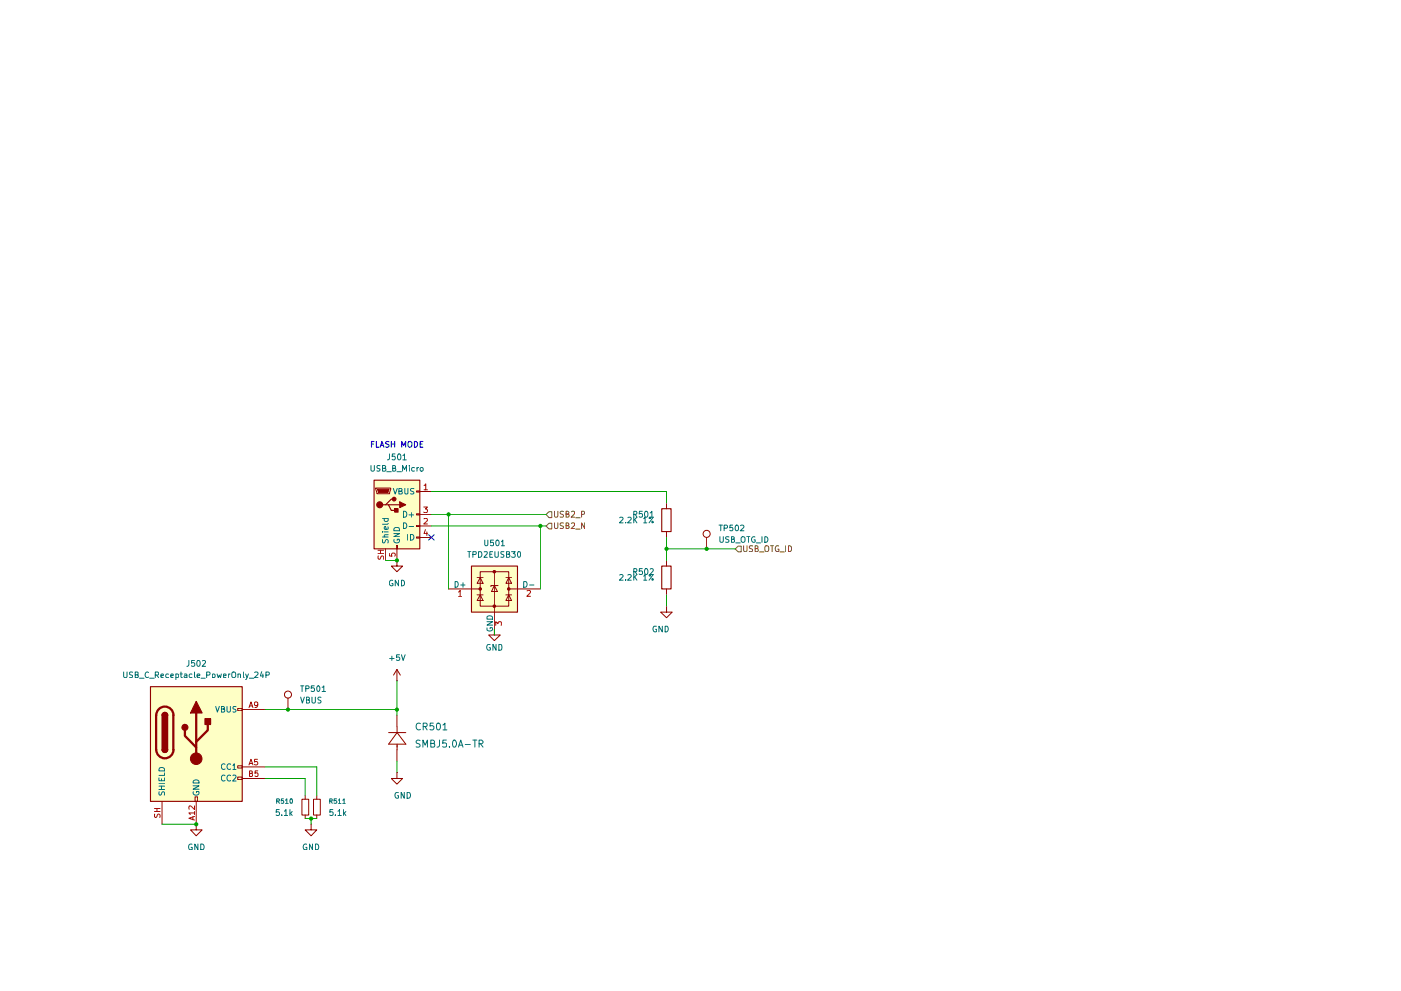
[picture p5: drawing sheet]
<svg xmlns="http://www.w3.org/2000/svg" width="420mm" height="297mm" viewBox="0 0 420 297" stroke-linecap="round" stroke-linejoin="round" font-family="sans-serif">
<g fill="#feffc5">
<path d="M112.2 144h13.7v20.5h-13.7z"/>
<path d="M141.4 169.7h13.8v13.8h-13.8z"/>
<path d="M45.2 205.9h27.5v34.3h-27.5z"/>
</g>
<path d="M112.2 143.9h13.7v20.6h-13.7z" fill="none" stroke="#900100" stroke-width=".34"/>
<path d="M112.7 146.3h4.5v.3l-.4 1.4h-3.8z" fill="none" stroke="#900100" stroke-width=".3"/>
<path d="M113.2 146.6h3.5l-.4 1.1h-2.8z" fill="#900100"/>
<path d="M113.2 146.6h3.5l-.4 1.1h-2.8z" fill="none" stroke="#900100" stroke-width=".3"/>
<circle cx="113.9" cy="151.3" r=".89" fill="#900100"/>
<g fill="none" stroke="#900100" stroke-width=".34">
<path d="M115.7 151.3h.8l.8 1.7h1.7M116.5 151.3h3.4M118.2 149.6h-.9l-1.6 1.7h-1"/>
<circle cx="113.9" cy="151.3" r=".89"/>
</g>
<circle cx="118.2" cy="149.6" r=".55" fill="#900100"/>
<circle cx="118.2" cy="149.6" r=".55" fill="none" stroke="#900100" stroke-width=".34"/>
<path d="M118.9 163.5h.3v1h-.3z" fill="none" stroke="#900100" stroke-width=".3"/>
<path d="M118.4 152.5h1v1h-1z" fill="#900100"/>
<path d="M118.4 152.5h1v1h-1z" fill="none" stroke="#900100" stroke-width=".34"/>
<path d="M119.9 150.5l1.8 .8-1.8 .8z" fill="#900100"/>
<path d="M119.9 150.5l1.8 .8-1.8 .8z" fill="none" stroke="#900100" stroke-width=".34"/>
<path d="M124.9 147.2h1v.3h-1zM124.9 154h1v.3h-1zM124.9 157.5h1v.3h-1zM125.9 147.3h3.5M125.9 157.6h3.5M125.9 154.2h3.5M115.7 164.5v3.5M119 168v1.7h1.7l-1.7 1.7-1.7-1.7h1.7M119 168h.1M119 164.5v3.5M124.9 161h1v.3h-1zM125.9 161.1h3.5" fill="none" stroke="#900100" stroke-width=".3"/>
<path d="M127.1 152h1.1l-.6 .6 .5 .1v.8l-.3 .2-.7-.2M127.2 145.5l.5-.5v1.8M127.2 155.5l.6-.1 .4 .5-1.1 1.2h1.1M127.2 146.8h1M127.6 158.7l-.4 1.2h1M128 159.4v1.1M113.4 165.9h1.7M113.4 164.9h1.7M113.5 166.6v1h.5l.3-.8 .4-.2 .4 .4-.1 .6M114.1 164.9v1M116.8 165.9v.7l.8 .1-.1-.8h.9l.1 .2-.1 .6" fill="none" stroke="#b30200" stroke-width=".3"/>
<g fill="none" stroke="#006f70" stroke-width=".3">
<path d="M114.7 159.4h.1M114.7 155.4h1.7M115.2 159.4h1.2M115.3 155.4l-.1 .6 .4 .3 .7-.2v-.7M116.3 157.9l.1 .5-.2 .3-.9-.1v-.7l.4-.1 .1 .9M116.4 156.9l-.2 .2h-1.5M117.9 146.4l.6 1.7 .6-1.7M118.1 159.9h1.7l-1.7 1h1.7M118.2 158.4a.9 .9 0 0 1 1.1-.3 .9 .9 0 0 1 .5 1h-1.7zM119.6 147.2h.8l.1-.6-.9-.2v1.7h.7l.3-.1v-.4l-.4-.4M121 156.7a.86 .86 0 0 1 1 .9 .86 .86 0 0 1-1 .8zM121 153.2a.9 .9 0 0 1 1 .9 .9 .9 0 0 1-1 .9z"/>
<path d="M121.4 146.4v1.4l.4 .3 .5-.3v-1.4M122.7 157.8h1.3M122.7 154.3h1.3M123.4 153.7v1.3M124.1 146.5l-.7-.1-.3 .3 .2 .5 .7 .3v.5h-.9M114.7 161.7l.1 .9h.5l.4-.7 .4-.2 .3 .4-.1 .6M114.7 161h1.7M116.4 160.3l-1.1 .1 .1 .6M118.2 161.7a.81 .81 0 0 0 .8 1 .81 .81 0 0 0 .7-1.1h-.6v.4M122.3 160.2v1.7M123.1 160.2a.86 .86 0 0 1 1 .8 .86 .86 0 0 1-1 .9z"/>
</g>
<path d="M164.6 153.4h.9v1.8h-.9l-.8-1z" fill="#fff"/>
<path d="M164.6 153.4h.9v1.8h-.9l-.8-1zM166.3 153.2v1.5l.3 .3 .5-.1 .2-.2v-1.5M169 153.3l-.9 .1v.5l.7 .4 .2 .4-.3 .3-.7-.1M169.8 154.1l.6-.1 .1-.6-.7-.2v1.8h.5l.4-.6-.4-.3M171.4 153.4l.8-.1 .1 .7-1 1h1M172.6 155.2h1.4M174.4 154.2l.8-.1 .1-.7-.9-.2v1.8" fill="none" stroke="#7c6100" stroke-width=".3"/>
<path d="M164.6 156.8h.9v1.7h-.9l-.8-.8z" fill="#fff"/>
<path d="M163.8 157.7l.8-.9h.9v1.7h-.9zM166.3 156.7v1.4l.3 .3h.4l.3-.3v-1.4M169 156.8l-.7-.1-.3 .4 .1 .4 .9 .4-.1 .3-.9 .1M169.8 157.6l.6-.1 .1-.6-.7-.2v1.7h.5l.4-.5-.4-.3M171.4 156.9l.8-.1 .1 .7-1 .9h1M172.6 158.6h1.4M175.3 156.7v1.7l-.9-1.7v1.7" fill="none" stroke="#7c6100" stroke-width=".3"/>
<path d="M198.5 152.5h2.8v6.8h-2.8zM141.4 169.7h13.8v13.8h-13.8zM198.5 169.7h2.8v6.8h-2.8z" fill="none" stroke="#900100" stroke-width=".34"/>
<path d="M199.9 150.8v1.7M199.9 159.3v1.8M141.4 176.5h2.6M143.1 173.1h1.8M143.1 178.3h1.8M144 171.4h8.6v10.3h-8.6zM199.9 168v1.7M199.9 176.5v1.8M148.3 188.6v1.7h1.7l-1.7 1.7-1.7-1.7h1.7M148.3 188.6h.1M199.9 181.7v1.8h-1.8l1.8 1.7 1.7-1.7h-1.7M199.9 181.7h.1" fill="none" stroke="#900100" stroke-width=".3"/>
<circle cx="144" cy="176.5" r=".38" fill="#900100"/>
<g fill="none" stroke="#900100" stroke-width=".3">
<path d="M144 173.1l.9 1.7h-1.8zM144 178.3l.9 1.7h-1.8z"/>
<circle cx="144" cy="176.5" r=".38"/>
</g>
<circle cx="148.2" cy="171.4" r=".38" fill="#900100"/>
<g fill="none" stroke="#900100" stroke-width=".3">
<path d="M148.3 171.4v12.1"/>
<circle cx="148.2" cy="171.4" r=".38"/>
</g>
<circle cx="148.2" cy="181.7" r=".38" fill="#900100"/>
<g fill="none" stroke="#900100" stroke-width=".3">
<path d="M148.3 175.5l.9 1.8h-1.8zM149.4 175.5h-2.2v.4M151.7 173.1h1.7M151.7 178.3h1.7"/>
<circle cx="148.2" cy="181.7" r=".38"/>
</g>
<circle cx="152.6" cy="176.5" r=".38" fill="#900100"/>
<g fill="none" stroke="#900100" stroke-width=".3">
<path d="M134.5 176.5h6.9M152.6 173.1l.8 1.7h-1.7zM152.6 178.3l.8 1.7h-1.7zM152.6 176.5h9.5M148.3 183.5v6.8"/>
<circle cx="152.6" cy="176.5" r=".38"/>
</g>
<path d="M137.5 177.5l.5-.5v1.7M137.5 178.7h.9M158.1 177.1l.6-.1 .4 .5-1.1 1.2h1.1M148.7 187.5v-1.1l.7 .5 .1-.5h.8v1.1" fill="none" stroke="#b30200" stroke-width=".3"/>
<path d="M136.5 174.3h.6a.95 .95 0 0 1 .3 1.1 .95 .95 0 0 1-.9 .6zM138.2 175.3h1.2M138.9 174.7v1.3M157.1 174.3h.6a.95 .95 0 0 1 .3 1.1 .95 .95 0 0 1-.9 .6zM158.8 175.3h1.3M146 188.2v.6a.84 .84 0 0 0 1.1 .4 .84 .84 0 0 0 .5-1.1h-.6v.4M146 186.4h1.7l-1.7 1h1.7M146.2 184.7a.93 .93 0 0 1 1.1-.1 .93 .93 0 0 1 .4 1h-1.7z" fill="none" stroke="#006f70" stroke-width=".3"/>
<path d="M221.4 163.7h.9v1.7h-.9l-.9-.9z" fill="#fff"/>
<path d="M221.4 163.7h.9v1.7h-.9l-.9-.9zM223 163.6v1.4l.4 .4 .5-.1 .1-.3v-1.4M225.7 163.7h-.9v.6l.8 .3 .1 .4-.3 .4-.7-.1M226.5 164.4l.7-.1v-.6l-.7-.1v1.8h.6l.3-.6-.4-.4M227.8 165.4h1.3M229.4 163.8l.4-.2a.6 .6 0 0 1 .7 .6v.6a.59 .59 0 0 1-.5 .6 .59 .59 0 0 1-.6-.6zM231.1 163.6h.9M231.6 163.6v1.8M233.5 163.7a.81 .81 0 0 0-1 .8 .81 .81 0 0 0 1.1 .7v-.6h-.3M233.9 165.4h1.3M235.6 163.6v1.8M236.5 163.6a.89 .89 0 0 1 .9 .9 .89 .89 0 0 1-.9 .9z" fill="none" stroke="#7c6100" stroke-width=".3"/>
<g fill="none" stroke="#900100" stroke-width=".3">
<path d="M211.9 161.1v3.4M71.3 212.3h1.3v.7h-1.3zM58.5 238.8h.8v1.4h-.8zM71.3 229.5h1.3v.7h-1.3zM71.3 232.9h1.3v.8h-1.3zM90.6 239.6h2v4.7h-2zM91.5 238.4v1.1M58.8 247.1v1.7h1.8l-1.8 1.7-1.7-1.7h1.7M58.8 247.1h.1M91.5 244.3v1.1M93.3 247.1v1.7h1.7l-1.7 1.7-1.8-1.7h1.8M93.3 247.1h.1"/>
<circle cx="211.9" cy="160" r="1.06"/>
</g>
<path d="M45.1 205.8h27.5v34.4h-27.5z" fill="none" stroke="#900100" stroke-width=".34"/>
<path d="M46.8 214.4v10.3" fill="none" stroke="#900100" stroke-width=".68"/>
<path d="M48.6 214.4h1.7v10.3h-1.7z" fill="#900100"/>
<path d="M48.6 214.4h1.7v10.3h-1.7zM48.6 214.4a.85 .85 0 0 1 .8-.9 .85 .85 0 0 1 .9 .9" fill="none" stroke="#900100" stroke-width=".34"/>
<path d="M48.8 213.8a.85 .85 0 0 1 1-.2 .85 .85 0 0 1 .5 .8h-1.7z" fill="#900100"/>
<path d="M48.6 214.4a.85 .85 0 0 1 .8-.9 .85 .85 0 0 1 .9 .9M48.6 224.7a.85 .85 0 0 0 .8 .9 .85 .85 0 0 0 .9-.9" fill="none" stroke="#900100" stroke-width=".34"/>
<path d="M46.9 214.4a2.58 2.58 0 0 1 2.5-2.6 2.58 2.58 0 0 1 2.6 2.6M46.9 224.7a2.58 2.58 0 0 0 2.5 2.6 2.58 2.58 0 0 0 2.6-2.6" fill="none" stroke="#900100" stroke-width=".68"/>
<path d="M48.6 224.7h1.7a.85 .85 0 0 1-.9 .9 .85 .85 0 0 1-.8-.9z" fill="#900100"/>
<path d="M48.6 224.7a.85 .85 0 0 0 .8 .9 .85 .85 0 0 0 .9-.9" fill="none" stroke="#900100" stroke-width=".34"/>
<path d="M52 214.4v10.3" fill="none" stroke="#900100" stroke-width=".68"/>
<circle cx="55.5" cy="218" r=".89" fill="#900100"/>
<circle cx="55.5" cy="218" r=".89" fill="none" stroke="#900100" stroke-width=".34"/>
<path d="M58.8 210.2l1.8 3.5h-3.5z" fill="#900100"/>
<path d="M58.8 210.2l1.8 3.5h-3.5z" fill="none" stroke="#900100" stroke-width=".34"/>
<path d="M55.5 218.9v1.7l3.3 3.4M58.8 213.7v13.7M62.3 217.2v1.7l-3.5 3.4" fill="none" stroke="#900100" stroke-width=".68"/>
<circle cx="58.8" cy="227.4" r="1.74" fill="#900100"/>
<circle cx="58.8" cy="227.4" r="1.74" fill="none" stroke="#900100" stroke-width=".3"/>
<path d="M61.5 215.4h1.7v1.8h-1.7z" fill="#900100"/>
<path d="M61.5 215.4h1.7v1.8h-1.7z" fill="none" stroke="#900100" stroke-width=".34"/>
<g fill="none" stroke="#900100" stroke-width=".3">
<path d="M72.6 212.7h6.9M86.4 209.2v3.5M116.5 219.6h5.2M119 204h.1M119 200.7l-1 1.7M119 200.7l1.1 1.7M119 200.7v3.3M119 214.4l.1 5.2M119.1 219.6l2.6 3.5h-5.2zM72.6 229.9h6.9M72.6 233.3h6.9M94 239.6h2.1v4.7h-2.1z"/>
<path d="M95 238.4v1.1M119 231.6v1.7h1.7l-1.7 1.7-1.7-1.7h1.7M119 231.6h.1M119.1 223.1l-.1 5.1M48.6 240.2v6.9M58.8 240.2v6.9M95 244.3v1.1"/>
<circle cx="86.4" cy="208.2" r="1.06"/>
</g>
<g fill="none" stroke="#b30200" stroke-width=".3">
<path d="M74.7 212.1l.6-1.7 .6 1.7M74.8 211.6h.9M77.3 211.2l-.3 .3-.5-.1-.1-.8 .6-.2 .3 .3-.1 1-.2 .3-.5 .1M74.7 229.3l.6-1.7 .6 1.7M74.8 231.8l.7-.1 .1-.5-.8-.1v1.6h.6l.4-.5-.4-.4M74.8 228.9h.9M77.2 227.6h-.8l-.1 .8 .8-.1 .1 .8-.2 .2-.7-.2M77.3 231.1h-.8v.7l.8-.1v1l-.8-.1M46.3 243.2h1.7M46.3 242.3h1.7M46.4 244l.1 .9 .3 .1 .4-.8 .5-.2 .3 .3-.1 .7M47.1 242.3v.9"/>
<path d="M57.8 244.9v.8M58.3 244.7l-1.7 .6 1.7 .5M58.3 243.7h-1.7l.5 .5M58.3 241.6v1.1l-1.2-1.1-.5 .3 .1 .7M58.3 243.2v1"/>
</g>
<g fill="none" stroke="#006f70" stroke-width=".3">
<path d="M64.7 211.8l.5 1.6 .6-1.6M66.4 212.5h.7l.1-.6-.8-.1v1.6h.7l.3-.5-.4-.4M68.1 211.8v1.3l.3 .3h.5l.2-.3v-1.3M70.8 211.8h-.7l-.2 .1v.5l.7 .3 .2 .4-.4 .3h-.6M47.7 233.2v.8h1.7v-.8M47.7 236.6h1.7M47.7 235.6h1.7M47.7 234.8h1.7M47.8 237.3v1h.5l.3-.8 .4-.2 .4 .4-.1 .6M47.8 230.2a.93 .93 0 0 1 1.1-.1 .93 .93 0 0 1 .5 1h-1.7zM48.4 233.4v.6M48.4 235.6v1"/>
<path d="M49.4 231.6v.8h-1.7M57.9 235.5h1.8l-1.8 1.1h1.8M58 237.3a.81 .81 0 0 0 .8 1.1 .81 .81 0 0 0 .7-1.2h-.6v.4M58 234.1a.95 .95 0 0 1 1.1-.3 .95 .95 0 0 1 .6 .9h-1.8zM67.5 229.1a.76 .76 0 0 0-1.1 .7 .76 .76 0 0 0 1.1 .7M67.5 232.5a.79 .79 0 0 0-1.1 .7 .79 .79 0 0 0 1.1 .7M69.2 229.1a.76 .76 0 0 0-1.1 .7 .76 .76 0 0 0 1.1 .7M69.2 232.5a.79 .79 0 0 0-1.1 .7 .79 .79 0 0 0 1.1 .7M69.8 229.4l.5-.5v1.7M69.8 232.5l.6-.2 .4 .5-1 1.3h1M69.8 230.6h1"/>
</g>
<g fill="none" stroke="#00a100" stroke-width=".3">
<path d="M129.4 154.2h34.3M129.4 157.6h34.3M129.4 147.3h70.5v3.5M134.5 154.2v22.3M162.1 157.6v18.9M115.7 168h3.3M199.9 161.1v6.9M199.9 178.3v3.4M199.9 164.5h20.6M148.3 188.6v1.7M79.5 212.7h39.5M119 204v10.4"/>
<path d="M79.5 229.9h15.5v8.5M79.5 233.3h12v5.1M119 228.2v3.4M48.6 247.1h10.2M91.5 245.4h3.5M93.3 245.4v1.7"/>
</g>
<g fill="none" stroke="#2000ce" stroke-width=".34">
<path d="M111.4 133.1h.6M112.2 132.3h-.8v1.7M112.9 132.3v1.7h.8M114 134l.6-1.7 .5 1.7M114.2 133.5h.8M116.7 132.4l-.7-.1-.3 .3 .1 .4 .9 .5-.4 .5-.6-.1M117.3 133.1h1.1M117.3 132.3v1.7M118.4 132.3v1.7M120.5 134v-1.7l.6 1.2 .6-1.2v1.7M122.4 132.6l.4-.3 .5 .1 .2 1a.59 .59 0 0 1-.6 .7 .59 .59 0 0 1-.6-.7zM124.3 132.3a.85 .85 0 0 1 .9 .9 .85 .85 0 0 1-.9 .8z"/>
<path d="M126 133.1h.6M126.8 132.3h-.8v1.7h.8"/>
</g>
<path d="M128.5 160.3l1.7 1.6M130.2 160.3l-1.7 1.6" fill="none" stroke="#140093" stroke-width=".3"/>
<g fill="#00a100">
<circle cx="119" cy="168" r=".64"/>
<circle cx="199.9" cy="164.5" r=".64"/>
<circle cx="134.5" cy="154.2" r=".64"/>
<circle cx="162.1" cy="157.6" r=".64"/>
<circle cx="211.9" cy="164.5" r=".64"/>
<circle cx="86.4" cy="212.7" r=".64"/>
<circle cx="58.8" cy="247.1" r=".64"/>
<circle cx="119" cy="212.7" r=".64"/>
<circle cx="93.3" cy="245.4" r=".64"/>
</g>
<g fill="none" stroke="#006f70" stroke-width=".3">
<path d="M111.3 139.5v1.4l.3 .3 .5-.1 .2-.2v-1.4M114 139.6l-.7-.1-.3 .4 .3 .5 .6 .1v.6h-.9M116.8 136.1v1.5l-.6 .2M118.4 136.1h-.7l-.1 .8 .7-.2 .2 .4-.1 .6-.1 .1-.7-.1M119.5 136.1h.1a.95 .95 0 0 1 .7 .8 .95 .95 0 0 1-.7 .9 1.18 1.18 0 0 1-.1-1.7zM120.8 136.6l.5-.5v1.7M120.8 137.8h1M122.8 139.5v.2M114.7 140.4l.8-.1 .1-.6-.9-.2v1.7h.7l.3-.6-.4-.2M116 141.4h1.3M117.8 140.4l.7-.2-.1-.6-.6-.1v1.7h.6l.3-.6-.4-.2M119 141.4h1.4"/>
<path d="M120.7 141.2v-1.7l.6 1.2 .6-1.2v1.7M122.8 140.1v1.1M124.3 140.2l-.5-.1-.4 .4 .2 .6h.7M125.1 140.1v1.1M125.6 140.1l-.5 .4M185.8 155.2l.7-.2 .4 .4-1.1 1.3h1.1M187.6 156.5v.2M188.3 155.2l.7-.2 .3 .4-1.1 1.3h1.1M190.1 154.2l.7-.1 .1-.7-.8-.2v3.5M190.3 155.7l.7 1M190.5 154.2l.5 .8-.9 1M192.6 153.2h-.8l-.1 .9 .8-.1 .1 .9-.2 .1-.7-.1"/>
<path d="M193 155.4l.5-.4v1.7M193 156.7h1M193.5 153.4l.2-.2a.95 .95 0 0 1 .6 .9 .95 .95 0 0 1-.6 .9l-.4-.7zM194.7 155.1h.4v.3h-.4zM195 153.8l.5-.6v1.8M195 155h.9l-1.3 1.7M195.5 156.3h.3v.3h-.3zM215.6 157.4h1.1M216.2 157.4v1.7M217.2 158.3l.8-.1 .1-.6-.9-.2v1.7M219.7 157.4h-.8v.8l.6-.1 .3 .7-.3 .3-.6-.2M220.6 157.6l.3-.2a.89 .89 0 0 1 .6 .8 .89 .89 0 0 1-.6 .9 1.08 1.08 0 0 1-.3-1.5z"/>
<path d="M222.1 157.6l.7-.2 .3 .5-1.1 1.2h1.1M117.8 174a.78 .78 0 0 0-1 .8 .78 .78 0 0 0 1.1 .6v-.5h-.4M119.5 173.9v1.7l-1-1.7v1.7M120.4 173.9a.85 .85 0 0 1 .9 .9 .85 .85 0 0 1-.9 .8zM140.3 165.4h.9M140.7 165.4v1.6M141.8 166.2l.9-.1v-.7h-.9v1.6M143.5 165.4h.7a.95 .95 0 0 1 .3 1.1 .95 .95 0 0 1-1 .5zM145.2 165.4h.8l.1 .4-1 1.2h1M145.4 161.9v1.3l.2 .4 .5-.1 .2-.3v-1.3M146.9 166.1h.6M147.7 165.4h-.8v1.6h.8"/>
<path d="M148 161.9h-.8l-.1 .8 .8-.1 .1 .8-.3 .2-.6-.2M148.4 165.4v1.3l.4 .3h.3l.3-.3v-1.3M148.8 162.1l.3-.2a.89 .89 0 0 1 .6 .8 .89 .89 0 0 1-.6 .9l-.4-.7zM150.4 162.4l.4-.5v1.7M150.4 163.6h.9M151.1 165.4h-.8v.5l.7 .4 .1 .4-.3 .3h-.6M151.9 166.1l.8-.1v-.6h-.8v1.6h.7l.3-.5-.4-.4M153.4 165.4h1.1l-.6 .5 .5 .2v.8l-.2 .1-.8-.1M155.4 165.4a.85 .85 0 0 1 .8 .5 .85 .85 0 0 1-.2 1l-.1 .1a.85 .85 0 0 1-.8-.6 .85 .85 0 0 1 .3-1zM185.8 172.4l.7-.2 .4 .5-1.1 1.2h1.1M187.6 173.7v.2M188.3 172.4l.7-.2 .3 .5-1.1 1.2h1.1"/>
<path d="M190.1 171.4l.7-.1 .1-.7-.8-.2v3.5M190.3 172.9l.7 1M190.5 171.4l.5 .8-.9 .9M192.6 170.4h-.8l-.1 .9 .8-.1 .1 .8-.2 .2-.7-.2M193 172.7l.5-.5v1.7M193 173.9h1M193.5 170.6l.2-.2a.95 .95 0 0 1 .6 .9 .95 .95 0 0 1-.6 .9l-.4-.7zM195 170.6l.6-.2 .3 .5-1 1.3h1l-1.3 1.7M195.5 173.5h.3v.3h-.3zM215.9 160.9v1.3l.3 .4h.4l.3-.4v-1.3M218.6 161h-.9l-.1 .4 .8 .4 .2 .4-.3 .4-.7-.1M219.4 161.6l.6-.1 .1-.5-.7-.1v1.7h.6l.3-.6-.4-.4"/>
<path d="M220.6 162.7h1.4M222.3 161.1l.4-.2 .5 .1 .2 1a.59 .59 0 0 1-.6 .6 .59 .59 0 0 1-.6-.6zM223.9 160.9h1M224.5 160.9v1.7M226.4 161a.78 .78 0 0 0-1 .7 .78 .78 0 0 0 1.1 .7v-.6h-.4M226.8 162.7h1.3M228.5 160.9v1.7M229.4 160.9a.85 .85 0 0 1 .9 .8 .85 .85 0 0 1-.9 .9zM56.6 198v1.2l-.2 .4-.4 .1M58.3 198h-.8l-.1 .8 .9-.1v.9l-.2 .1-.7-.1M59.2 198.1l.2-.1a.95 .95 0 0 1 .7 .8 .95 .95 0 0 1-.7 .9l-.4-.6zM60.7 198.1l.6-.1 .3 .5-1 1.2h1"/>
<path d="M116.8 197.4h1.4M117.5 196.7v1.3M119.8 196.3h-.8l-.1 .8 .8-.1 .1 .8-.3 .2-.6-.2M120.4 196.3l.5 1.7 .6-1.7M147 193.2a.81 .81 0 0 0-1 .8 .81 .81 0 0 0 1.1 .7v-.6h-.4M148.8 193.1v1.8l-1-1.8v1.8M149.6 193.1a.89 .89 0 0 1 .9 .9 .89 .89 0 0 1-.9 .9zM196.8 187.7h-.6a.85 .85 0 0 0-.4 1.1 .85 .85 0 0 0 1.1 .4v-.6h-.3M198.6 187.7v1.7l-1-1.7v1.7M199.5 187.7h.6a.95 .95 0 0 1 .3 1.1 .95 .95 0 0 1-.9 .6zM37.1 201.4v1.4l.3 .3 .5-.1 .2-.2v-1.4M39.8 201.5l-.9 .1v.5l.9 .5-.3 .5-.6-.1"/>
<path d="M40.6 202.3l.7-.1 .1-.6-.8-.2v1.7h.6l.3-.5-.4-.3M41.8 203.3h1.4M44.5 201.6a.79 .79 0 0 0-1 .6 .79 .79 0 0 0 .7 .9l.3-.2M44.9 203.3h1.3M46.6 202.4l.8-.1 .1-.7-.9-.2v1.7M47 202.4l.6 .7M48.3 202.6l.7-.2-.1-.4-.6 .1v.8l.2 .2 .4-.1M50.5 202.1l-.5-.1-.3 .4 .2 .6h.6M51.2 202.6l.8-.2-.1-.3-.5-.1-.2 .3 .1 .7h.6M52.7 202.1l.6-.1 .3 .4-.2 .6h-.7M52.7 202v1.7M54 202h.7"/>
<path d="M54.3 201.4v1.5l.4 .2M55.3 202.1h.7v1M56 202.4l-.8 .3 .3 .4 .5-.1M57.6 202.1l-.5-.1-.4 .4 .2 .6h.7M58.3 201.4v1.5l.3 .2M59.1 202.6l.8-.2v-.3l-.5-.1-.3 .3 .1 .7h.7M60.3 203.3h1.3M62 202.4l.8-.1 .1-.7-.9-.2v1.7M63.7 202.2l.2-.2 .5 .2-.1 .8-.6-.1zM65.1 202l.3 1.1 .4-.7 .3 .7 .3-1.1M67 202.6l.8-.2-.1-.3-.5-.1-.2 .3 .1 .7h.6M68.6 202v1.1"/>
<path d="M69 202l-.4 .4M69.6 201.7l.3-.3a.6 .6 0 0 1 .8 .6l-.1 .9-.7 .2-.4-.5zM71.4 202.2l.7-.1v1M71.4 202v1.1M73 201.4v1.5l.2 .2M73.7 202l.4 1.1M74.5 202l-.6 1.5-.2 .2M74.8 203.3h1.3M76.4 201.6l.6-.2 .4 .5-1.1 1.2h1.1M78.5 201.3l-.4 1.3h1M78.8 202v1.1M79.8 202.4l.8-.1 .1-.7-.9-.2v1.7"/>
<path d="M90.2 209l.5 1.7 .6-1.7M90.2 205.6h.9M90.6 205.6v1.7M91.7 206.4l.8-.1 .1-.6-.9-.1v1.7M91.9 209.8l.7-.1 .1-.6-.8-.1v1.7h.6l.4-.6-.4-.3M93.6 209v1.4l.3 .3h.5l.2-.3v-1.4M94.2 205.6h-.8l-.1 .7 .8-.1 .1 .9-.2 .2-.7-.2M95.2 205.7l.2-.1a.93 .93 0 0 1 .6 .8 .93 .93 0 0 1-.6 .9l-.4-.7zM96.3 209h-.7l-.2 .1v.5l.7 .4 .2 .4-.4 .3h-.6M96.6 206l.5-.4v1.7M96.6 207.3h1M126.1 216.9a.91 .91 0 0 0-1.2 .2 .91 .91 0 0 0 0 1.2l.6 .5 .6-.2"/>
<path d="M126.9 217.8l1-.1 .1-.8-1.1-.2v2.1M127.4 217.8l.7 1M130 216.7h-1l-.1 1 1-.1 .2 .2v.6l-.4 .4-.8-.2M131.1 216.9l.3-.2a1.08 1.08 0 0 1 .7 1.1 1.08 1.08 0 0 1-.7 1l-.3-.2-.2-.6zM132.8 217.3l.6-.6v2.1M132.8 218.8h1.2M85 239.4h-.6l-.1 .7 .7-.1v.7h-.7M85.6 239.9l.4-.5v1.4M87 239.5l.3-.1a.74 .74 0 0 1 .4 .7 .74 .74 0 0 1-.4 .7l-.3-.1zM100.9 239.4h-.7v.7l.6-.1 .1 .7h-.7M101.5 239.9l.4-.5v1.4M102.8 239.9l.4-.5v1.4"/>
<path d="M119.5 237.6a.81 .81 0 0 0-1.1 .8 .81 .81 0 0 0 1.1 .7v-.6h-.3M121.2 237.5v1.8l-.9-1.8v1.8M122.1 237.5a.9 .9 0 0 1 1 .9 .9 .9 0 0 1-1 .9zM126 222a.73 .73 0 0 0-1.1 .1v.6l.8 .3 .3 .5-.4 .4h-.8M126.8 223.9v-2.1l.7 1.6 .7-1.6v2.1M129.2 222.8h.9l.1-.7-.3-.3h-.7v2.1h.8l.3-.1 .1-.5-.2-.4-.3-.1M131.8 221.8l-.1 1.8-.1 .3h-.5M133.9 221.8h-1.1v1l.2-.1 .9 .1v1l-.4 .1-.7-.1M134.8 223.8v.1M136.1 221.8a1.1 1.1 0 0 1 .8 1.1 1.1 1.1 0 0 1-.8 1 1.46 1.46 0 0 1 0-2.1zM137.5 223.9l.7-2.1 .7 2.1M137.7 223.4h.9"/>
<path d="M139.5 223.2h1.6M141.8 221.8h1.2M142.4 221.8v2.1M143.7 222.9l.9-.1 .3-.6-.5-.4h-.7v2.1M144.1 222.9l.8 1M57.6 253.1a.88 .88 0 0 0-1.1 .5 .88 .88 0 0 0 .4 1.1l.8-.1v-.6h-.4M59.4 253v1.7l-1-1.7v1.7M60.2 253a.94 .94 0 0 1 1 .6 .94 .94 0 0 1-.3 1.1h-.7zM83 240.1h.7v-.6l-.7-.1v1.4M83.3 240.1l.5 .7M83.7 242.7h-.8l-.1 .8 .9-.1v.9l-.2 .1-.7-.1M84.5 244.3v.1"/>
<path d="M85.3 243.2l.5-.5v1.7M85.3 244.4h1M85.6 240.8h.8M87 242.7v1.7M87.1 243.8l.5 .6M87.6 243.2l-.6 .7M91.9 253.1a.88 .88 0 0 0-1 .5 .88 .88 0 0 0 .4 1.1l.7-.1v-.6h-.3M93.7 253v1.7l-.9-1.7v1.7M94.6 253a.94 .94 0 0 1 1 .6 .94 .94 0 0 1-.4 1.1h-.6zM98.9 240.1h.7v-.6l-.7-.1v1.4M99.2 240.1l.5 .7M99.8 242.7h-.8l-.1 .8 .8-.1 .1 .9-.2 .1-.7-.1"/>
<path d="M100.6 244.3v.1M101.3 243.2l.6-.5v1.7M101.3 244.4h1.1M101.5 240.8h.8M102.8 240.8h.7M103 242.7v1.7M103.2 243.8l.5 .6M103.7 243.2l-.7 .7"/>
<circle cx="126.4" cy="140.7" r=".55"/>
<circle cx="194.9" cy="172.5" r=".25"/>
</g>
</svg>
